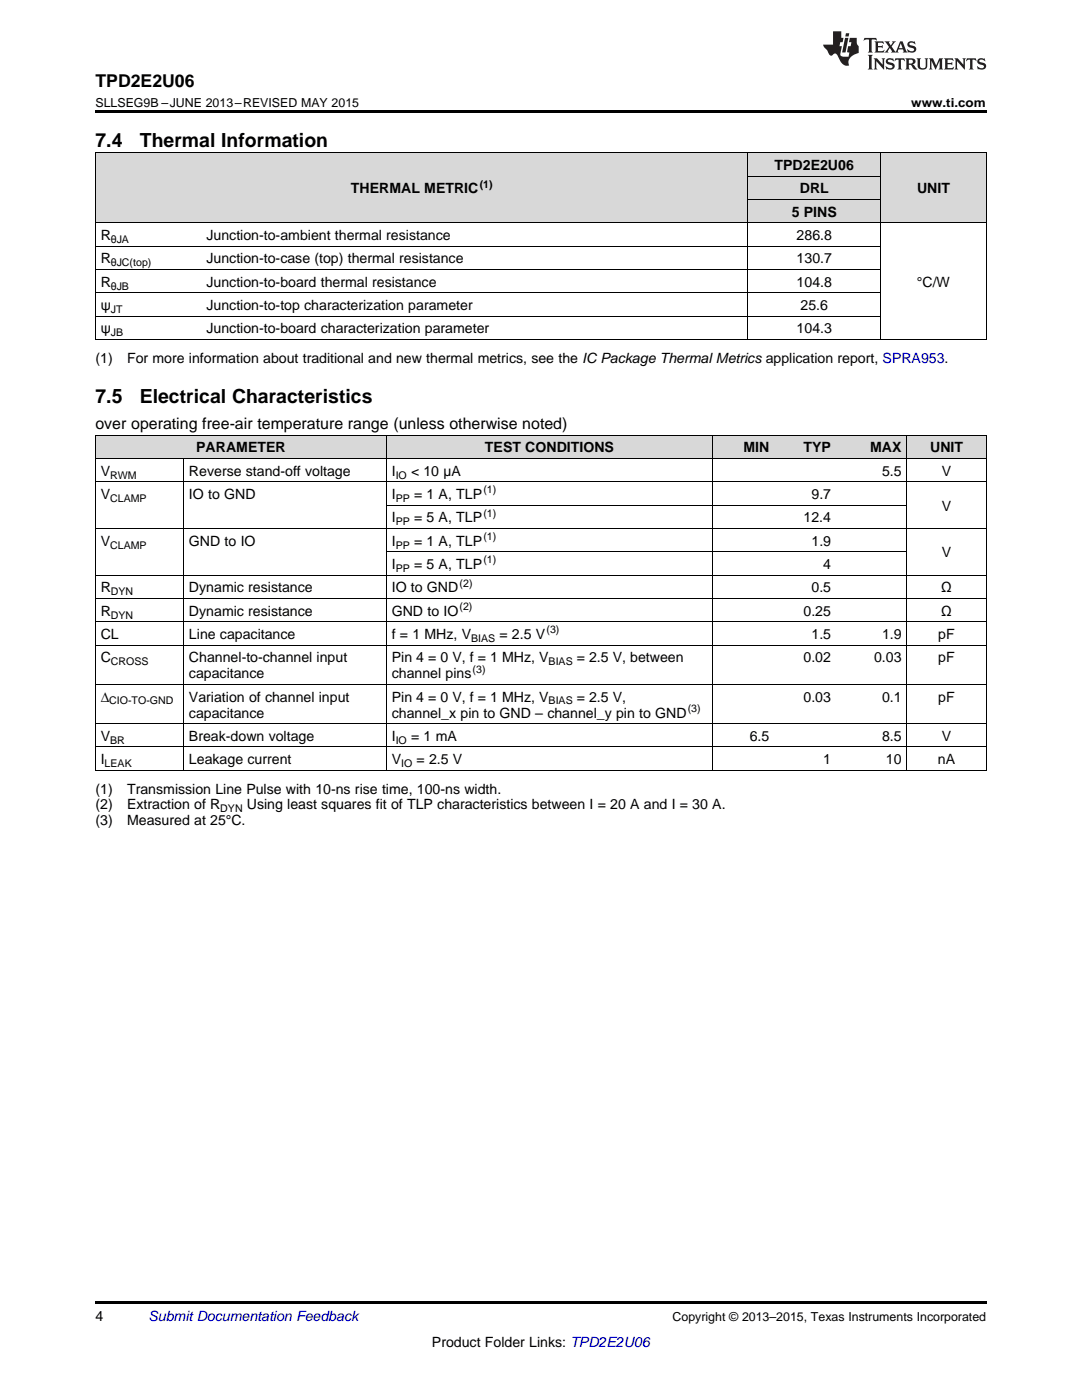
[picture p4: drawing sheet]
<svg xmlns="http://www.w3.org/2000/svg" width="216mm" height="279mm" viewBox="0 0 216 279" stroke-linecap="round" stroke-linejoin="round" font-family="sans-serif">
<defs><g id="words">
<g font-size="3.9">
<text x="19" y="29.3">7.4</text>
<text x="27.9" y="29.3">Thermal Information</text>
<text x="19" y="80.5">7.5</text>
<text x="27.9" y="80.5">Electrical Characteristics</text>
</g>
<text font-size="3.5" x="19" y="17.3">TPD2E2U06</text>
<text font-size="3.2" x="19" y="85.6">over operating free-air temperature range (unless otherwise noted)</text>
<g font-size="2.8">
<text x="154.6" y="33.9">TPD2E2U06</text>
<text x="70" y="38.6">THERMAL METRIC</text>
<text x="159.6" y="38.6">DRL</text>
<text x="183" y="38.6">UNIT</text>
<text x="20.1" y="47.9">R</text>
<text x="41.2" y="47.9">Junction-to-ambient thermal resistance</text>
<text x="158" y="43.3">5 PINS</text>
<text x="159" y="47.9">286.8</text>
<text x="20.1" y="52.6">R</text>
<text x="41.2" y="52.6">Junction-to-case (top) thermal resistance</text>
<text x="159" y="52.6">130.7</text>
<text x="20.1" y="57.2">R</text>
<text x="41.2" y="57.2">Junction-to-board thermal resistance</text>
<text x="159" y="57.2">104.8</text>
<text x="183" y="57.2">°C/W</text>
<text x="20.1" y="61.9">ψ</text>
<text x="41.2" y="61.9">Junction-to-top characterization parameter</text>
<text x="159.7" y="61.9">25.6</text>
<text x="20.1" y="66.5">ψ</text>
<text x="41.2" y="66.5">Junction-to-board characterization parameter</text>
<text x="159" y="66.5">104.3</text>
<text x="19" y="72.4">(1)</text>
<text x="25.4" y="72.4">For more information about traditional and new thermal metrics, see the IC Package Thermal Metrics application report, SPRA953.</text>
<text x="20.1" y="94.9">V</text>
<text x="37.7" y="94.9">Reverse stand-off voltage</text>
<text x="39.2" y="90.3">PARAMETER</text>
<text x="78.2" y="94.9">I</text>
<text x="82" y="94.9">&lt; 10 µA</text>
<text x="96.8" y="90.3">TEST CONDITIONS</text>
<text x="148.3" y="90.3">MIN</text>
<text x="160.3" y="90.3">TYP</text>
<text x="173.6" y="90.3">MAX</text>
<text x="176" y="94.9">5.5</text>
<text x="185.6" y="90.3">UNIT</text>
<text x="187.9" y="94.9">V</text>
<text x="20.1" y="99.6">V</text>
<text x="37.7" y="99.6">IO to GND</text>
<text x="78.2" y="99.6">I</text>
<text x="82.6" y="99.6">= 1 A, TLP</text>
<text x="161.9" y="99.6">9.7</text>
<text x="187.9" y="101.9">V</text>
<text x="78.2" y="104.2">I</text>
<text x="82.6" y="104.2">= 5 A, TLP</text>
<text x="160.3" y="104.2">12.4</text>
<text x="20.1" y="108.9">V</text>
<text x="37.7" y="108.9">GND to IO</text>
<text x="78.2" y="108.9">I</text>
<text x="78.2" y="113.6">I</text>
<text x="82.6" y="108.9">= 1 A, TLP</text>
<text x="82.6" y="113.6">= 5 A, TLP</text>
<text x="161.9" y="108.9">1.9</text>
<text x="164.3" y="113.6">4</text>
<text x="187.9" y="111.2">V</text>
<text x="20.1" y="118.2">R</text>
<text x="37.7" y="118.2">Dynamic resistance</text>
<text x="78.2" y="118.2">IO to GND</text>
<text x="161.9" y="118.2">0.5</text>
<text x="187.8" y="118.2">Ω</text>
<text x="20.1" y="122.9">R</text>
<text x="37.7" y="122.9">Dynamic resistance</text>
<text x="78.2" y="122.9">GND to IO</text>
<text x="160.3" y="122.9">0.25</text>
<text x="187.8" y="122.9">Ω</text>
<text x="20.1" y="127.5">CL</text>
<text x="37.7" y="127.5">Line capacitance</text>
<text x="78.2" y="127.5">f = 1 MHz, V</text>
<text x="99.7" y="127.5">= 2.5 V</text>
<text x="161.9" y="127.5">1.5</text>
<text x="176" y="127.5">1.9</text>
<text x="187.2" y="127.5">pF</text>
<text x="20.1" y="132.2">C</text>
<text x="37.7" y="132.2">Channel-to-channel input</text>
<text x="37.7" y="135.4">capacitance</text>
<text x="78.2" y="132.2">Pin 4 = 0 V, f = 1 MHz, V</text>
<text x="78.2" y="135.4">channel pins</text>
<text x="115.1" y="132.2">= 2.5 V, between</text>
<text x="160.3" y="132.2">0.02</text>
<text x="174.4" y="132.2">0.03</text>
<text x="187.2" y="132.2">pF</text>
<text x="20.1" y="140">∆</text>
<text x="37.7" y="140">Variation of channel input</text>
<text x="37.7" y="143.2">capacitance</text>
<text x="78.2" y="140">Pin 4 = 0 V, f = 1 MHz, V</text>
<text x="78.2" y="143.2">channel_x pin to GND – channel_y pin to GND</text>
<text x="115.1" y="140">= 2.5 V,</text>
<text x="160.3" y="140">0.03</text>
<text x="176" y="140">0.1</text>
<text x="187.2" y="140">pF</text>
<text x="20.1" y="147.8">V</text>
<text x="37.7" y="147.8">Break-down voltage</text>
<text x="78.2" y="147.8">I</text>
<text x="82" y="147.8">= 1 mA</text>
<text x="149.6" y="147.8">6.5</text>
<text x="176" y="147.8">8.5</text>
<text x="187.9" y="147.8">V</text>
<text x="20.1" y="152.5">I</text>
<text x="37.7" y="152.5">Leakage current</text>
<text x="78.2" y="152.5">V</text>
<text x="83.1" y="152.5">= 2.5 V</text>
<text x="164.3" y="152.5">1</text>
<text x="176.8" y="152.5">10</text>
<text x="187.1" y="152.5">nA</text>
<text x="19" y="158.4">(1)</text>
<text x="19" y="161.5">(2)</text>
<text x="25.4" y="158.4">Transmission Line Pulse with 10-ns rise time, 100-ns width.</text>
<text x="25.4" y="161.5">Extraction of R</text>
<text x="49.2" y="161.5">Using least squares fit of TLP characteristics between I = 20 A and I = 30 A.</text>
<text x="19" y="164.7">(3)</text>
<text x="25.4" y="164.7">Measured at 25°C.</text>
<text x="19" y="263.6">4</text>
<text x="86.2" y="268.9">Product Folder Links: TPD2E2U06</text>
</g>
<text font-size="2.8" fill="#0000c8" x="29.6" y="263.6">Submit Documentation Feedback</text>
<g font-size="2.5">
<text x="19" y="21.4">SLLSEG9B –JUNE 2013–REVISED MAY 2015</text>
<text x="181.8" y="21.4">www.ti.com</text>
<text x="134.2" y="263.6">Copyright © 2013–2015, Texas Instruments Incorporated</text>
</g>
<g font-size="2.1">
<text x="95.7" y="37.5">(1)</text>
<text x="22.1" y="48.5">θJA</text>
<text x="22.1" y="53.1">θJC(top)</text>
<text x="22.1" y="57.8">θJB</text>
<text x="22.1" y="62.4">JT</text>
<text x="22.1" y="67.1">JB</text>
<text x="22" y="95.5">RWM</text>
<text x="79" y="95.5">IO</text>
<text x="22" y="100.2">CLAMP</text>
<text x="79" y="100.2">PP</text>
<text x="96.5" y="98.5">(1)</text>
<text x="79" y="104.8">PP</text>
<text x="96.4" y="103.1">(1)</text>
<text x="96.4" y="107.8">(1)</text>
<text x="22" y="109.5">CLAMP</text>
<text x="79" y="109.5">PP</text>
<text x="96.4" y="112.4">(1)</text>
<text x="22.1" y="118.8">DYN</text>
<text x="79" y="114.1">PP</text>
<text x="91.7" y="117.1">(2)</text>
<text x="22.1" y="123.4">DYN</text>
<text x="91.7" y="121.7">(2)</text>
<text x="94" y="128.1">BIAS</text>
<text x="109" y="126.4">(3)</text>
<text x="22.1" y="132.8">CROSS</text>
<text x="94.3" y="134.2">(3)</text>
<text x="109.5" y="132.8">BIAS</text>
<text x="21.8" y="140.6">CIO-TO-GND</text>
<text x="109.5" y="140.6">BIAS</text>
<text x="137.2" y="142.1">(3)</text>
<text x="22" y="148.4">BR</text>
<text x="79" y="148.4">IO</text>
<text x="20.9" y="153.1">LEAK</text>
<text x="80" y="153.1">IO</text>
<text x="44" y="162.1">DYN</text>
</g>
</g></defs>
<g fill="#d8d8d8">
<path d="M19 86.9h17.7v4.6h-17.7z"/>
<path d="M36.7 86.9h40.4v4.6h-40.4z"/>
<path d="M77.1 86.9h65.2v4.6h-65.2z"/>
<path d="M142.3 86.9h12.3v4.6h-12.3z"/>
<path d="M154.6 86.9h12.3v4.6h-12.3z"/>
<path d="M166.9 86.9h14.1v4.6h-14.1z"/>
<path d="M181 86.9h15.8v4.6h-15.8z"/>
<path d="M19 30.6h21.1v13.9h-21.1z"/>
<path d="M40.1 30.6h109.2v13.9h-109.2z"/>
<path d="M149.3 39.9h26.4v4.6h-26.4z"/>
<path d="M175.7 30.6h21.1v13.9h-21.1z"/>
<path d="M149.3 35.2h26.4v4.7h-26.4z"/>
<path d="M149.3 30.6h26.4v4.6h-26.4z"/>
</g>
<g fill="#000">
<path d="M19 22h177.8v.5h-177.8zM19 67.8h.2zM149.2 67.8h.1zM175.6 67.8h.1zM196.7 67.8h.1zM19 153.7l.2 .1zM77 153.7l.1 .1zM142.2 153.7l.1 .1zM154.5 153.7l.1 .1zM166.8 153.7l.1 .1zM180.9 153.7l.1 .1zM196.7 153.7l.1 .1z"/>
<path d="M19 259.7h177.8v.5h-177.8z"/>
</g>
<g fill="none" stroke="#000" stroke-width=".2">
<path d="M19 30.5h177.8M19.1 30.5v37.3M149.2 30.5v37.3M149.3 39.8h26.4M149.3 35.2h26.4M175.7 30.5v37.3M196.8 30.5v37.3M19 58.4h156.7M19 53.8h156.7M19 49.1h156.7M19 44.5h177.8M19 67.8h177.8"/>
<path d="M19 63.1h156.7M19 96.1h177.8M19 91.5h177.8M19 86.8h177.8M19.1 86.9v66.9M36.6 91.5v62.3M77.1 86.9v66.9M142.2 86.9v66.9M180.9 86.9v66.9M196.8 86.9v66.9M19 119.4h177.8M19 114.8h177.8"/>
<path d="M19 105.5h177.8M77.1 110.1h103.9M77.1 100.8h103.9M19 136.6h177.8M19 128.7h177.8M19 124.1h177.8M19 153.7h177.8M19 149.1h177.8M19 144.4h177.8"/>
</g>
<g fill="#231f20">
<path d="M172.5 7.6l-.1 .5 .4-.2h.6v.1v2.1l-.2 .4h.9l-.2-.4v-2.1l.1-.1h.5l.5 .2-.2-.5zM174.5 8.3l.2 .3v1.5l-.2 .4h1.8l.2-.6a1.04 1.04 0 0 1-1.3 .2v-.7h.6l.3 .2v-.6l-.3 .2h-.6v-.6l.8-.1 .4 .3-.2-.5zM176.5 8.3l.9 1.1-.9 1.1h.8l-.2-.2 .4-.7 .5 .7-.2 .2h1.5l-.2-.2 .2-.4h.9l.1 .4-.2 .2h1l-.3-.3-.7-1.9h-.5l-.9 2-.8-1 .9-1h-.8l.1 .3-.4 .5-.3-.6 .1-.2zM179.7 8.6l.4 1h-.7zM181.3 8.4a.63 .63 0 0 0-.2 .7 .63 .63 0 0 0 .6 .4l.6 .2 .1 .2a.75 .75 0 0 1-.7 .4 .75 .75 0 0 1-.6-.5l.1 .7 .1-.1a1.11 1.11 0 0 0 1.5-.6 1.13 1.13 0 0 0-1.2-.8l-.1-.4a1.04 1.04 0 0 1 1.2 .2l-.2-.5-.2 .1-.4-.2zM173.2 10.9l.2 .4v2.2l-.2 .4h1l-.3-.4v-2.2l.3-.4zM174.3 11.6l.3 .4v1.5l-.3 .4h.8l-.2-.4v-1.3l1.5 1.7v-1.9l.2-.4h-.7l.2 .4v.9l-1.1-1.3zM177 11.8a.62 .62 0 0 0-.2 .7 .62 .62 0 0 0 .6 .4l.6 .1 .1 .3a.76 .76 0 0 1-.7 .3 .76 .76 0 0 1-.7-.4l.2 .7 .1-.1a1.11 1.11 0 0 0 1.5-.6 1.13 1.13 0 0 0-1.2-.8l-.1-.4a1.04 1.04 0 0 1 1.2 .2l-.2-.6-.2 .1-.5-.1zM178.7 11.6l-.2 .6a.61 .61 0 0 1 .8-.3v1.6l-.2 .4h.9l-.2-.4v-1.6a.63 .63 0 0 1 .7 .3l-.1-.6zM180.6 11.6l.3 .4v1.5l-.3 .4h1l-.2-.2-.1-.8 .6 .2a.76 .76 0 0 0 1.2 .7l-1-1a.58 .58 0 0 0 .6-.5 .58 .58 0 0 0-.5-.6zM181.4 11.9h.1a.45 .45 0 0 1 .5 .1 .45 .45 0 0 1 .1 .5l-.8 .2zM182.9 11.6l.2 .2a2.17 2.17 0 0 0 .3 1.9 .99 .99 0 0 0 1.6-.6v-1.1l.2-.4h-.7l.2 .2a1.92 1.92 0 0 1-.2 1.8 .6 .6 0 0 1-.9-.5v-1.1l.2-.4zM185.4 11.6l.2 .4v1.5l-.2 .4h.7l-.2-.4v-1.4l.8 1.8 .8-1.8v1.4l-.2 .4h.9l-.2-.4v-1.5l.2-.4h-.8l-.6 1.5-.6-1.5zM188.4 11.6l.2 .4v1.5l-.2 .4h1.8l.1-.6a1.04 1.04 0 0 1-1.2 .1v-.6h.5l.4 .2v-.6l-.4 .2h-.5v-.7h.8l.3 .3-.1-.6zM190.5 11.6l.2 .4v1.5l-.2 .4h.7l-.2-.4v-1.3l1.5 1.7v-1.9l.2-.4h-.7l.2 .4v.9l-1.1-1.3zM192.9 11.6l-.1 .6a.61 .61 0 0 1 .7-.3l.1 1.6-.3 .4h1l-.3-.4 .1-1.6a.63 .63 0 0 1 .7 .3l-.1-.6zM195.2 11.8a.62 .62 0 0 0-.2 .7 .62 .62 0 0 0 .6 .4l.6 .1 .1 .3a.76 .76 0 0 1-.7 .3 .76 .76 0 0 1-.6-.4l.1 .7 .1-.1a1.11 1.11 0 0 0 1.6-.6 1.13 1.13 0 0 0-1.3-.8l-.1-.4a1.04 1.04 0 0 1 1.2 .2l-.1-.6-.2 .1-.5-.1z"/>
<path d="M166.2 6.3v2.6h-1.9v.4l.8 .9a.91 .91 0 0 0 1 .8 .56 .56 0 0 1 .5-.3 .56 .56 0 0 1 .5 .3l.4 .8a1.53 1.53 0 0 0 1.9 1.2 1.54 1.54 0 0 1 1-2.1l.9-.3v-1.4a1.52 1.52 0 0 1-.4-1.6h-1.3l-.2 .8h.5l-.2 .8h-.5l-.1 1v.2l.4 .1-.2 .8a1.93 1.93 0 0 1-1.6-.3l.3-1.8h-.5l.2-.8h.4l.2-.8h-.4v-1.3zM168.6 7.6l-.6 2.9h.7l.6-2.9zM168.8 6.6l-.1 .7h.6l.2-.7z"/>
</g>
<use href="#words"/>
</svg>
